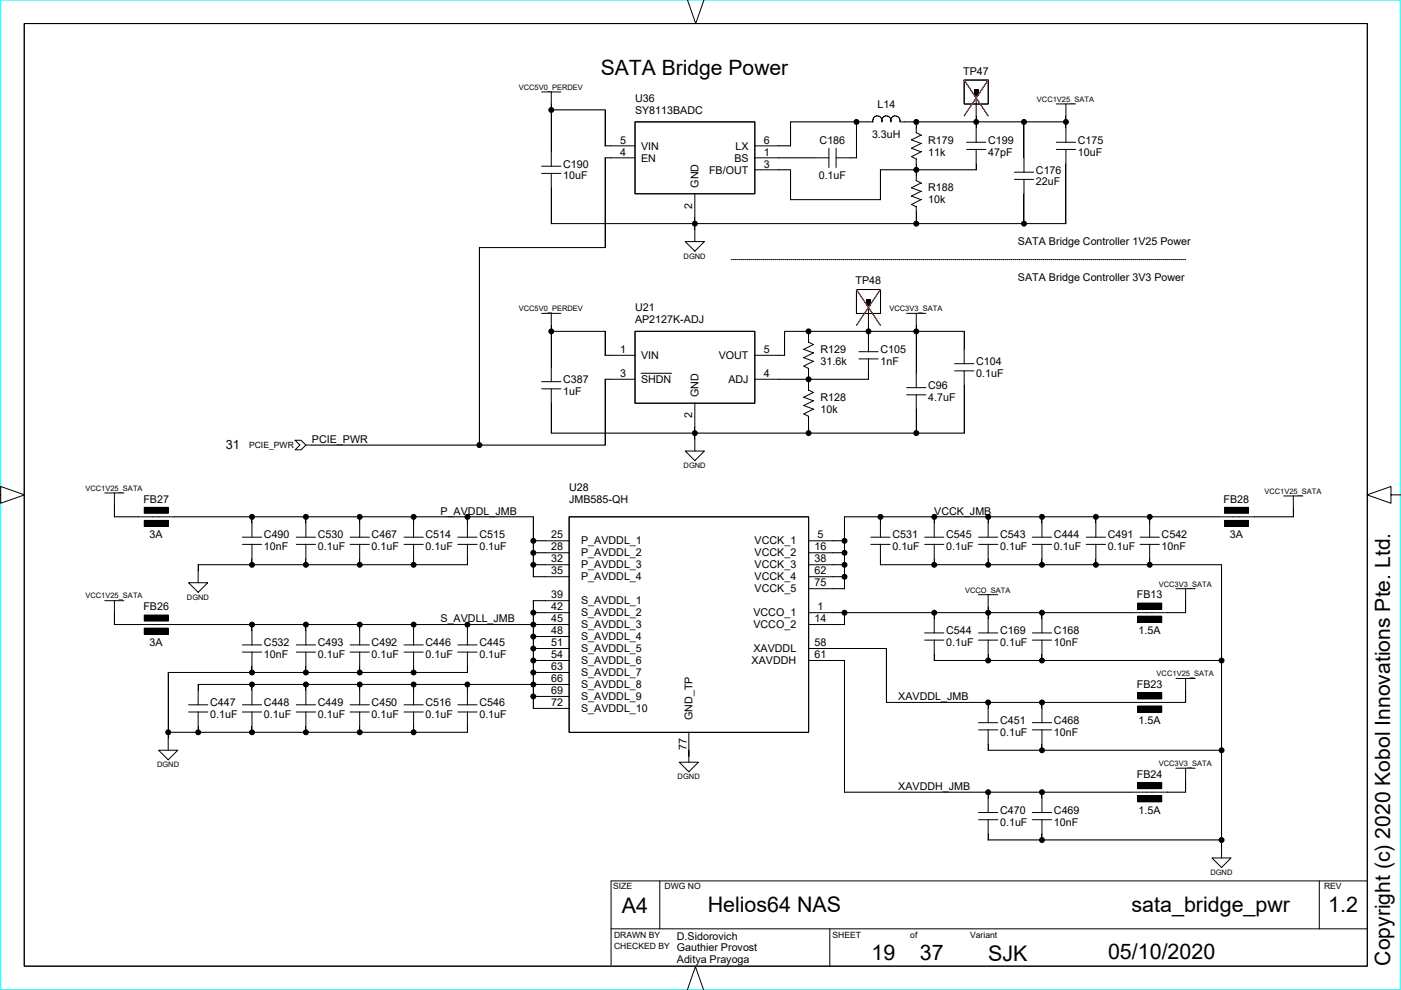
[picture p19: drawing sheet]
<svg xmlns="http://www.w3.org/2000/svg" width="297mm" height="210mm" viewBox="0 0 297 210" stroke-linecap="round" stroke-linejoin="round" font-family="sans-serif">
<defs><g id="words">
<g font-size="4.5">
<text x="127.4" y="16">SATA Bridge Power</text>
<text x="131.9" y="193.6">A4</text>
<text x="150" y="193.4">Helios64 NAS</text>
<text x="239.9" y="193.4">sata_bridge_pwr</text>
<text x="281.6" y="193.4">1.2</text>
<text x="184.8" y="203.5">19</text>
<text x="195" y="203.5">37</text>
<text x="209.5" y="203.7">SJK</text>
<text x="234.9" y="203.4">05/10/2020</text>
<text x="294.7" y="204.7" transform="rotate(-90 294.7 204.7)">Copyright (c) 2020 Kobol Innovations Pte. Ltd.</text>
</g>
<text font-size="2.7" x="47.9" y="95.3">31</text>
<g font-size="2.3" fill="#c0c0c0">
<text x="-1" y="11.3">J</text>
<text x="-.5" y="32.3">I</text>
</g>
<g font-size="2.3">
<text x="204.2" y="15.9">TP47</text>
<text x="134.6" y="21.5">U36</text>
<text x="186" y="22.8">L14</text>
<text x="134.6" y="24.1">SY8113BADC</text>
<text x="184.9" y="29.2">3.3uH</text>
<text x="119.4" y="35.5">C190</text>
<text x="131.5" y="30.4">5</text>
<text x="131.5" y="33">4</text>
<text x="135.9" y="31.7">VIN</text>
<text x="135.9" y="34.2">EN</text>
<text x="155.7" y="34.2">BS</text>
<text x="156" y="31.7">LX</text>
<text x="161.9" y="30.4">6</text>
<text x="161.9" y="33">1</text>
<text x="161.9" y="35.5">3</text>
<text x="173.8" y="30.4">C186</text>
<text x="196.8" y="30.4">R179</text>
<text x="196.8" y="33">11k</text>
<text x="209.5" y="30.4">C199</text>
<text x="209.5" y="33">47pF</text>
<text x="228.5" y="30.4">C175</text>
<text x="228.5" y="33">10uF</text>
<text x="119.4" y="38.1">10uF</text>
<text x="148.1" y="39.8" transform="rotate(-90 148.1 39.8)">GND</text>
<text x="150.3" y="36.8">FB/OUT</text>
<text x="173.6" y="38.1">0.1uF</text>
<text x="196.8" y="40.6">R188</text>
<text x="219.6" y="36.8">C176</text>
<text x="219.6" y="39.3">22uF</text>
<text x="146.8" y="44.2" transform="rotate(-90 146.8 44.2)">2</text>
<text x="196.8" y="43.1">10k</text>
<text x="215.8" y="52">SATA Bridge Controller 1V25 Power</text>
<text x="215.8" y="59.6">SATA Bridge Controller 3V3 Power</text>
<text x="134.6" y="66">U21</text>
<text x="181.4" y="60.3">TP48</text>
<text x="134.6" y="68.5">AP2127K-ADJ</text>
<text x="131.5" y="74.8">1</text>
<text x="135.9" y="76.1">VIN</text>
<text x="152.4" y="76.1">VOUT</text>
<text x="161.9" y="74.8">5</text>
<text x="174" y="74.8">R129</text>
<text x="174" y="77.4">31.6k</text>
<text x="186.7" y="74.8">C105</text>
<text x="186.7" y="77.4">1nF</text>
<text x="207" y="77.4">C104</text>
<text x="119.4" y="83.7">1uF</text>
<text x="119.4" y="81.2">C387</text>
<text x="131.5" y="79.9">3</text>
<text x="135.9" y="81.2">SHDN</text>
<text x="154.4" y="81.2">ADJ</text>
<text x="161.9" y="79.9">4</text>
<text x="196.8" y="82.5">C96</text>
<text x="207" y="79.9">0.1uF</text>
<text x="146.8" y="88.6" transform="rotate(-90 146.8 88.6)">2</text>
<text x="148.1" y="84.2" transform="rotate(-90 148.1 84.2)">GND</text>
<text x="174" y="85">R128</text>
<text x="174" y="87.5">10k</text>
<text x="196.8" y="85">4.7uF</text>
<text x="66.1" y="93.9">PCIE_PWR</text>
<text x="30.4" y="106.6">FB27</text>
<text x="120.7" y="106.6">JMB585-QH</text>
<text x="120.7" y="104">U28</text>
<text x="259.4" y="106.6">FB28</text>
<text x="93.4" y="109.1">P_AVDDL_JMB</text>
<text x="198.1" y="109.1">VCCK_JMB</text>
<text x="31.7" y="114.2">3A</text>
<text x="56" y="114.2">C490</text>
<text x="56" y="116.7">10nF</text>
<text x="67.4" y="114.2">C530</text>
<text x="67.4" y="116.7">0.1uF</text>
<text x="78.8" y="114.2">C467</text>
<text x="78.8" y="116.7">0.1uF</text>
<text x="90.2" y="114.2">C514</text>
<text x="90.2" y="116.7">0.1uF</text>
<text x="101.6" y="114.2">C515</text>
<text x="101.6" y="116.7">0.1uF</text>
<text x="116.9" y="114.2">25</text>
<text x="116.9" y="116.7">28</text>
<text x="116.9" y="119.3">32</text>
<text x="123.2" y="115.4">P_AVDDL_1</text>
<text x="123.2" y="118">P_AVDDL_2</text>
<text x="160" y="115.4">VCCK_1</text>
<text x="160" y="118">VCCK_2</text>
<text x="172.7" y="116.7">16</text>
<text x="172.7" y="119.3">38</text>
<text x="173.3" y="114.2">5</text>
<text x="189.2" y="114.2">C531</text>
<text x="189.2" y="116.7">0.1uF</text>
<text x="200.6" y="114.2">C545</text>
<text x="200.6" y="116.7">0.1uF</text>
<text x="212" y="114.2">C543</text>
<text x="212" y="116.7">0.1uF</text>
<text x="223.5" y="114.2">C444</text>
<text x="223.5" y="116.7">0.1uF</text>
<text x="234.9" y="114.2">C491</text>
<text x="234.9" y="116.7">0.1uF</text>
<text x="246.3" y="114.2">C542</text>
<text x="246.3" y="116.7">10nF</text>
<text x="260.7" y="114.2">3A</text>
<text x="116.9" y="121.8">35</text>
<text x="123.2" y="120.5">P_AVDDL_3</text>
<text x="123.2" y="123.1">P_AVDDL_4</text>
<text x="160" y="120.5">VCCK_3</text>
<text x="160" y="123.1">VCCK_4</text>
<text x="160" y="125.6">VCCK_5</text>
<text x="172.7" y="121.8">62</text>
<text x="172.7" y="124.3">75</text>
<text x="30.4" y="129.4">FB26</text>
<text x="93.4" y="131.9">S_AVDLL_JMB</text>
<text x="116.9" y="126.9">39</text>
<text x="116.9" y="129.4">42</text>
<text x="116.9" y="131.9">45</text>
<text x="123.2" y="128.1">S_AVDDL_1</text>
<text x="123.2" y="130.7">S_AVDDL_2</text>
<text x="159.7" y="130.7">VCCO_1</text>
<text x="172.7" y="131.9">14</text>
<text x="173.3" y="129.4">1</text>
<text x="241" y="126.9">FB13</text>
<text x="31.7" y="137">3A</text>
<text x="56" y="137">C532</text>
<text x="67.4" y="137">C493</text>
<text x="78.8" y="137">C492</text>
<text x="90.2" y="137">C446</text>
<text x="101.6" y="137">C445</text>
<text x="116.9" y="134.5">48</text>
<text x="116.9" y="137">51</text>
<text x="123.2" y="133.2">S_AVDDL_3</text>
<text x="123.2" y="135.7">S_AVDDL_4</text>
<text x="159.7" y="133.2">VCCO_2</text>
<text x="172.7" y="137">58</text>
<text x="200.6" y="134.5">C544</text>
<text x="200.6" y="137">0.1uF</text>
<text x="212" y="134.5">C169</text>
<text x="212" y="137">0.1uF</text>
<text x="223.5" y="134.5">C168</text>
<text x="223.5" y="137">10nF</text>
<text x="241.4" y="134.5">1.5A</text>
<text x="56" y="139.6">10nF</text>
<text x="67.4" y="139.6">0.1uF</text>
<text x="78.8" y="139.6">0.1uF</text>
<text x="90.2" y="139.6">0.1uF</text>
<text x="101.6" y="139.6">0.1uF</text>
<text x="116.9" y="139.6">54</text>
<text x="116.9" y="142.1">63</text>
<text x="123.2" y="138.3">S_AVDDL_5</text>
<text x="123.2" y="140.8">S_AVDDL_6</text>
<text x="123.2" y="143.4">S_AVDDL_7</text>
<text x="159.4" y="140.8">XAVDDH</text>
<text x="159.7" y="138.3">XAVDDL</text>
<text x="172.7" y="139.6">61</text>
<text x="44.6" y="149.7">C447</text>
<text x="56" y="149.7">C448</text>
<text x="67.4" y="149.7">C449</text>
<text x="78.8" y="149.7">C450</text>
<text x="90.2" y="149.7">C516</text>
<text x="101.6" y="149.7">C546</text>
<text x="116.9" y="144.6">66</text>
<text x="116.9" y="147.2">69</text>
<text x="116.9" y="149.7">72</text>
<text x="123.2" y="145.9">S_AVDDL_8</text>
<text x="123.2" y="148.4">S_AVDDL_9</text>
<text x="190.5" y="148.4">XAVDDL_JMB</text>
<text x="241" y="145.9">FB23</text>
<text x="44.6" y="152.3">0.1uF</text>
<text x="56" y="152.3">0.1uF</text>
<text x="67.4" y="152.3">0.1uF</text>
<text x="78.8" y="152.3">0.1uF</text>
<text x="90.2" y="152.3">0.1uF</text>
<text x="101.6" y="152.3">0.1uF</text>
<text x="123.2" y="151">S_AVDDL_10</text>
<text x="146.8" y="152.7" transform="rotate(-90 146.8 152.7)">GND_TP</text>
<text x="212" y="153.5">C451</text>
<text x="223.5" y="153.5">C468</text>
<text x="241.4" y="153.5">1.5A</text>
<text x="145.5" y="159.1" transform="rotate(-90 145.5 159.1)">77</text>
<text x="212" y="156">0.1uF</text>
<text x="223.5" y="156">10nF</text>
<text x="190.5" y="167.5">XAVDDH_JMB</text>
<text x="241" y="164.9">FB24</text>
<text x="212" y="172.6">C470</text>
<text x="223.5" y="172.6">C469</text>
<text x="241.4" y="172.6">1.5A</text>
<text x="212" y="175.1">0.1uF</text>
<text x="223.5" y="175.1">10nF</text>
<text x="143.5" y="199.2">D.Sidorovich</text>
<text x="143.5" y="201.7">Gauthier Provost</text>
<text x="143.5" y="204.3">Aditya Prayoga</text>
</g>
<g font-size="1.8">
<text x="52.8" y="95">PCIE_PWR</text>
<text x="130" y="188.4">SIZE</text>
<text x="140.9" y="188.4">DWG NO</text>
<text x="280.7" y="188.4">REV</text>
<text x="130.2" y="198.8">DRAWN BY</text>
<text x="130.2" y="201.3">CHECKED BY</text>
<text x="176.5" y="198.8">SHEET</text>
<text x="193" y="198.8">of</text>
<text x="205.7" y="198.8">Variant</text>
</g>
<g font-size="1.6">
<text x="110" y="19">VCC5V0_PERDEV</text>
<text x="219.9" y="21.6">VCC1V25_SATA</text>
<text x="144.9" y="54.8">DGND</text>
<text x="110" y="66">VCC5V0_PERDEV</text>
<text x="188.6" y="66">VCC3V3_SATA</text>
<text x="144.9" y="99.2">DGND</text>
<text x="18.1" y="104.1">VCC1V25_SATA</text>
<text x="268.1" y="104.7">VCC1V25_SATA</text>
<text x="204.6" y="125.6">VCCO_SATA</text>
<text x="245.7" y="124.4">VCC3V3_SATA</text>
<text x="18.1" y="126.9">VCC1V25_SATA</text>
<text x="39.6" y="127.1">DGND</text>
<text x="245.2" y="143.4">VCC1V25_SATA</text>
<text x="33.3" y="162.7">DGND</text>
<text x="143.7" y="165.2">DGND</text>
<text x="245.7" y="162.4">VCC3V3_SATA</text>
<text x="256.6" y="185.5">DGND</text>
</g>
</g></defs>
<path d="M.1 0h296.8v209.8h-296.8z" fill="none" stroke="#0ff" stroke-width=".21"/>
<g fill="none" stroke="#000" stroke-width=".21">
<path d="M149.3 -.1l-1.8 5.1-1.8-5M5.1 5h284.8v199.9h-284.8zM114.8 19.5h4.1M116.9 19.5v15.8M204.4 17h5.1v5.1h-5.1zM204.4 17l5.1 7.6M209.5 17l-5.1 7.6M114.8 36.8h4.1M114.8 35.2h4.1M116.9 23.3h11.4v7.6M128.3 30.9h6.4M134.6 25.8h25.4v15.3h-25.4z"/>
<path d="M134.7 33.5h-6.4v19M160 30.9h7.6M160 33.5h15.8M160 36h7.6v6.4l19.1-.1v-6.3M175.7 31.4v4.1M177.2 33.5h4.4M177.3 31.4v4.1M181.6 25.8v7.7M186.6 36h20.4M191.7 25.8h-.9a.99 .99 0 0 0-1-1.2 .99 .99 0 0 0-.9 1.2 .99 .99 0 0 0-1-1.2 .99 .99 0 0 0-.9 1.2 .99 .99 0 0 0-1-1.2 .99 .99 0 0 0-.9 1.2h-17.5v5.1M194.3 27.1v1.1l1 .4-2.1 1.1 2.1 .7-2.1 1 2.1 .8-2.1 1 1.1 .5v4.6M194.3 38.3l1 .5-2.1 1 2.1 .8-2.1 1 2.1 .7-2.1 1 1.1 .5v3.6"/>
<path d="M207 20.3v4.3M207 34.7v1.3M215.1 38h4.1M215.1 36.5h4.1M217.1 33.5v3M217.1 38v9.4M223.9 22h4.1M224 31.7h4M224 30.2h4M226 22v2.6M226 27.1v3.1M226 31.7v15.7h-109.1v-10.7"/>
<path d="M101.6 52.5h26.7M101.6 52.5v41.9M145.3 51.2h4l-2 2.1zM147.3 41v10.2M114.8 66.4h4.1M116.9 70.3h11.4v5.1M116.9 66.4v14.5M128.3 75.3h6.4M134.6 70.3h25.4v15.2h-25.4zM135.9 79.1h6.5M160 75.3h5.1M171.4 71.5v1.1l1 .4-2 1.1 2 .7-2 1 2 .8-2 1 1 .5v4.6"/>
<path d="M182.1 76.1h4.1M182.1 74.6h4.1M184.1 76.1v4.3h-24.1M184.1 71.5v3.1M192.2 66.4h4.1M194.3 66.4v2.6M194.3 79.1v3.1M202.4 78.6h4.1M202.4 77.1h4.1M204.4 74.1v3M204.4 78.6v13.2M62.6 93.3h1.2l1.1 1.1-1.1 1h-1.2l1-1z"/>
<path d="M64.8 94.4h63.5M114.8 82.4h4.1M114.8 80.9h4.1M116.9 91.8h87.5M116.9 82.4v9.4M134.7 80.4h-6.4v14M145.3 95.6h4l-2 2.1zM147.3 85.4v10.3M171.4 82.7l1 .5-2 1 2 .8-2 1 2 .7-2 1.1 1 .4v3.6M192.2 83.7h4.1M192.2 82.2h4.1M194.3 83.7v8.1"/>
<path d="M0 104.9h.1v-1.8l5.1 1.8-5.1 1.8v-1.8M22.2 104.5h4.1M24.2 109.6h5.1M24.3 104.5v5.1M36.9 109.6h76.2l-.1 12.7h7.7M42 119.7v3.9M51.4 115.4h4.1M51.4 113.9h4.1M53.4 109.6v4.3M53.4 115.4v4.4M62.8 115.4h4.1M62.8 113.9h4.1"/>
<path d="M64.9 109.6v4.3M64.9 115.4v4.4M74.2 115.4h4.1M74.2 113.9h4.1M76.3 109.6v4.3M76.3 115.4v4.4M85.7 115.4h4M85.7 113.9h4M87.7 109.6v4.3M87.7 115.4v4.4M97.1 115.4h4.1M97.1 113.9h4.1"/>
<path d="M99.1 115.4v4.3h-57.1M99.1 109.6v4.3M113 114.7h7.7M113 117.2h7.7M113 119.7h7.7M120.7 109.6h50.7v45.7h-50.7zM171.4 114.7h7.6M171.4 117.2h7.6M171.4 119.7h7.6M184.6 115.4h4.1M184.6 113.9h4.1M186.6 119.7h72.4v62.2"/>
<path d="M186.7 109.6v4.3M186.7 115.4v4.4M196 115.4h4.1M196 113.9h4.1M198.1 109.6v4.3M198.1 115.4v4.4M207.5 115.4h4.1M207.5 113.9h4.1M209.5 109.6v4.3M209.5 115.4v4.4M218.9 115.4h4.1M218.9 113.9h4.1"/>
<path d="M220.9 109.6v4.3M220.9 115.4v4.4M230.3 115.4h4.1M230.3 113.9h4.1M232.3 109.6v4.3M232.3 115.4v4.4M241.7 115.4h4.1M241.7 113.9h4.1M243.8 109.6v4.3M243.8 115.4v4.4M258.4 109.6h-79.4v15.2h-7.6M265.9 109.6h8.3"/>
<path d="M272.2 105.2h4M274.2 105.1v4.5M294.9 104.9v1.8l-5-1.8 5-1.8v1.8h2.1M22.2 127.4h4.1M24.2 132.4h5.1M24.3 127.3v5.1M36.9 132.4h83.8M40 123.5h4l-2 2.1zM51.4 138.3h4.1M51.4 136.7h4.1M53.4 132.4v4.4M53.4 138.2v4.4"/>
<path d="M62.8 138.3h4.1M62.8 136.7h4.1M64.9 132.4v4.4M64.9 138.2v4.4M74.2 138.3h4.1M74.2 136.7h4.1M76.3 132.4v4.4M76.3 138.2v4.4M85.7 138.3h4M85.7 136.7h4M87.7 132.4v4.4M87.7 138.2v4.4"/>
<path d="M97.1 138.3h4.1M97.1 136.7h4.1M99.1 138.2v4.4h-63.5M99.1 132.4v4.4M113 129.9h7.7M113 135h7.7M113 137.5h7.7M120.7 127.4h-7.7l.1 22.8h7.6M171.4 122.3h7.6M171.4 132.4h7.6M171.4 137.5h16.5v11.4M179 129.9v2.5"/>
<path d="M196 135.7h4.1M196 134.2h4.1M198.1 135.7v4.3h60.9M198.1 129.9v4.3M207.5 126.1h4M207.5 135.7h4.1M207.5 134.2h4.1M209.5 126.1v8.1M209.5 135.7v4.4M218.9 135.7h4.1M218.9 134.2h4.1M220.9 129.9v4.3"/>
<path d="M220.9 135.7v4.4M241.2 127.9h5.1v1.3h-5.1zM241.2 130.6h5.1v1.3h-5.1zM249.3 124.8h4.1M251.4 124.8v5.1h-80M33.6 159.1h4.1l-2 2zM35.6 155.3h63.5M35.7 142.6v16.5M40 151h4.1M40 149.4h4.1M42 145.1h78.7M42 145.1v4.4"/>
<path d="M42 150.9v4.4M51.4 151h4.1M51.4 149.4h4.1M53.4 145.1v4.4M53.4 150.9v4.4M62.8 151h4.1M62.8 149.4h4.1M64.9 145.1v4.4M64.9 150.9v4.4M74.2 151h4.1M74.2 149.4h4.1M76.3 145.1v4.4"/>
<path d="M76.3 150.9v4.4M85.7 151h4M85.7 149.4h4M87.7 145.1v4.4M87.7 150.9v4.4M97.1 151h4.1M97.1 149.4h4.1M99.1 145.1v4.4M99.1 150.9v4.4M113 140h7.7M113 142.6h7.7M113 147.7h7.7"/>
<path d="M146 155.2v6.4M171.4 140h7.6v28h72.4v-5.1M207.5 154.7h4.1M207.5 153.2h4.1M209.5 159.1h49.5M209.5 148.9v4.3M209.5 154.7v4.4M218.9 154.7h4.1M218.9 153.2h4.1M220.9 148.9v4.3M220.9 154.7v4.4M241.2 146.9h5.1v1.3h-5.1z"/>
<path d="M241.2 149.7h5.1v1.3h-5.1zM249.3 143.8h4.1M251.4 143.8v5.1h-63.5M144 161.6h4.1l-2.1 2zM207.5 173.8h4.1M207.5 172.3h4.1M209.5 178.1h49.5M209.5 168v4.3M209.5 173.8v4.3M218.9 173.8h4.1M218.9 172.3h4.1M220.9 168v4.3"/>
<path d="M220.9 173.8v4.3M241.2 165.9h5.1v1.3h-5.1zM241.2 168.7h5.1v1.3h-5.1zM249.3 162.9h4.1M129.5 196.9h160.4M129.5 186.8h160.4M129.6 186.8v17.8M139.9 186.8v10.2M175.9 196.9v7.9M257 181.9h4l-2 2zM279.7 186.8v10.2M145.7 209.9l1.7-5 1.8 5"/>
<circle cx="116.9" cy="23.3" r=".52"/>
<circle cx="181.6" cy="25.9" r=".52"/>
<circle cx="194.3" cy="36" r=".52"/>
<circle cx="147.3" cy="47.4" r=".52"/>
<circle cx="194.3" cy="47.4" r=".52"/>
<circle cx="217.1" cy="47.4" r=".52"/>
<circle cx="116.9" cy="70.3" r=".52"/>
<circle cx="101.6" cy="94.4" r=".52"/>
<circle cx="147.3" cy="91.8" r=".52"/>
<circle cx="171.4" cy="80.4" r=".52"/>
<circle cx="171.4" cy="91.8" r=".52"/>
<circle cx="194.3" cy="91.8" r=".52"/>
<circle cx="53.4" cy="119.8" r=".52"/>
<circle cx="53.4" cy="109.6" r=".52"/>
<circle cx="64.9" cy="119.8" r=".52"/>
<circle cx="64.9" cy="109.6" r=".52"/>
<circle cx="76.3" cy="109.6" r=".52"/>
<circle cx="76.3" cy="119.8" r=".52"/>
<circle cx="87.7" cy="109.6" r=".52"/>
<circle cx="87.7" cy="119.8" r=".52"/>
<circle cx="99.1" cy="109.6" r=".52"/>
<circle cx="113.1" cy="117.2" r=".52"/>
<circle cx="113.1" cy="114.7" r=".52"/>
<circle cx="113.1" cy="119.8" r=".52"/>
<circle cx="179.1" cy="119.8" r=".52"/>
<circle cx="179.1" cy="114.7" r=".52"/>
<circle cx="179.1" cy="117.2" r=".52"/>
<circle cx="186.7" cy="109.6" r=".52"/>
<circle cx="198.1" cy="109.6" r=".52"/>
<circle cx="198.1" cy="119.8" r=".52"/>
<circle cx="209.5" cy="119.8" r=".52"/>
<circle cx="209.5" cy="109.6" r=".52"/>
<circle cx="220.9" cy="109.6" r=".52"/>
<circle cx="220.9" cy="119.8" r=".52"/>
<circle cx="232.3" cy="109.6" r=".52"/>
<circle cx="232.3" cy="119.8" r=".52"/>
<circle cx="243.8" cy="109.6" r=".52"/>
<circle cx="243.8" cy="119.8" r=".52"/>
<circle cx="53.4" cy="132.4" r=".52"/>
<circle cx="64.9" cy="132.4" r=".52"/>
<circle cx="76.3" cy="132.4" r=".52"/>
<circle cx="87.7" cy="132.4" r=".52"/>
<circle cx="99.1" cy="132.4" r=".52"/>
<circle cx="113.1" cy="137.5" r=".52"/>
<circle cx="113.1" cy="135" r=".52"/>
<circle cx="113.1" cy="129.9" r=".52"/>
<circle cx="113.1" cy="132.4" r=".52"/>
<circle cx="179.1" cy="122.3" r=".52"/>
<circle cx="179.1" cy="129.9" r=".52"/>
<circle cx="198.1" cy="129.9" r=".52"/>
<circle cx="209.5" cy="129.9" r=".52"/>
<circle cx="220.9" cy="129.9" r=".52"/>
<circle cx="35.7" cy="155.3" r=".52"/>
<circle cx="42" cy="155.3" r=".52"/>
<circle cx="53.4" cy="145.1" r=".52"/>
<circle cx="53.4" cy="142.6" r=".52"/>
<circle cx="53.4" cy="155.3" r=".52"/>
<circle cx="64.9" cy="155.3" r=".52"/>
<circle cx="64.9" cy="142.6" r=".52"/>
<circle cx="64.9" cy="145.1" r=".52"/>
<circle cx="76.3" cy="155.3" r=".52"/>
<circle cx="76.3" cy="142.6" r=".52"/>
<circle cx="76.3" cy="145.1" r=".52"/>
<circle cx="87.7" cy="155.3" r=".52"/>
<circle cx="87.7" cy="145.1" r=".52"/>
<circle cx="87.7" cy="142.6" r=".52"/>
<circle cx="99.1" cy="145.1" r=".52"/>
<circle cx="113.1" cy="147.7" r=".52"/>
<circle cx="113.1" cy="142.6" r=".52"/>
<circle cx="113.1" cy="145.1" r=".52"/>
<circle cx="113.1" cy="140" r=".52"/>
<circle cx="209.5" cy="148.9" r=".52"/>
<circle cx="209.5" cy="140" r=".52"/>
<circle cx="220.9" cy="140" r=".52"/>
<circle cx="220.9" cy="159.1" r=".52"/>
<circle cx="220.9" cy="148.9" r=".52"/>
<circle cx="259" cy="159.1" r=".52"/>
<circle cx="259" cy="140" r=".52"/>
<circle cx="209.5" cy="168" r=".52"/>
<circle cx="220.9" cy="168" r=".52"/>
<circle cx="220.9" cy="178.1" r=".52"/>
<circle cx="259" cy="178.1" r=".52"/>
</g>
<path d="M206.5 19h1v1.3h-1zM241.2 127.9h5.1v1.3h-5.1zM241.2 130.6h5.1v1.3h-5.1zM241.2 146.9h5.1v1.3h-5.1zM241.2 149.7h5.1v1.3h-5.1zM241.2 165.9h5.1v1.3h-5.1zM241.2 168.7h5.1v1.3h-5.1z" fill="#000"/>
<g fill="#000">
<path d="M128.3 30.9h1.3zM128.3 33.5h1.3zM180.3 33.5h1.3zM128.3 75.3h1.3zM128.3 80.4h1.3z"/>
<path d="M116.9 22v1.3z" fill-rule="evenodd"/>
<path d="M194.3 36v1.3z" fill-rule="evenodd"/>
<path d="M194.3 34.7v1.3z" fill-rule="evenodd"/>
<path d="M207 34.7v1.3z" fill-rule="evenodd"/>
<path d="M147.3 47.4v1.3z" fill-rule="evenodd"/>
<path d="M147.3 46.1v1.3z" fill-rule="evenodd"/>
<path d="M116.9 69v1.3z" fill-rule="evenodd"/>
<path d="M171.4 79.1v1.3z" fill-rule="evenodd"/>
<path d="M184.1 79.1v1.3z" fill-rule="evenodd"/>
<path d="M147.3 91.8v1.3z" fill-rule="evenodd"/>
<path d="M147.3 90.6v1.2z" fill-rule="evenodd"/>
<path d="M171.4 80.4v1.3z" fill-rule="evenodd"/>
<path d="M42 119.7v1.3z" fill-rule="evenodd"/>
<path d="M53.4 109.6v1.2z" fill-rule="evenodd"/>
<path d="M53.4 118.5v1.2z" fill-rule="evenodd"/>
<path d="M64.9 109.6v1.2z" fill-rule="evenodd"/>
<path d="M64.9 118.5v1.2z" fill-rule="evenodd"/>
<path d="M76.3 109.6v1.2z" fill-rule="evenodd"/>
<path d="M76.3 118.5v1.2z" fill-rule="evenodd"/>
<path d="M87.7 109.6v1.2z" fill-rule="evenodd"/>
<path d="M87.7 118.5v1.2z" fill-rule="evenodd"/>
<path d="M99.1 109.6v1.2z" fill-rule="evenodd"/>
<path d="M99.1 118.5v1.2z" fill-rule="evenodd"/>
<path d="M186.7 109.6v1.2z" fill-rule="evenodd"/>
<path d="M186.7 118.5v1.2z" fill-rule="evenodd"/>
<path d="M198.1 109.6v1.2z" fill-rule="evenodd"/>
<path d="M198.1 118.5v1.2z" fill-rule="evenodd"/>
<path d="M209.5 109.6v1.2z" fill-rule="evenodd"/>
<path d="M209.5 118.5v1.2z" fill-rule="evenodd"/>
<path d="M220.9 109.6v1.2z" fill-rule="evenodd"/>
<path d="M220.9 118.5v1.2z" fill-rule="evenodd"/>
<path d="M232.3 109.6v1.2z" fill-rule="evenodd"/>
<path d="M232.3 118.5v1.2z" fill-rule="evenodd"/>
<path d="M243.8 109.6v1.2z" fill-rule="evenodd"/>
<path d="M243.8 118.5v1.2z" fill-rule="evenodd"/>
<path d="M274.2 107.7v1.9z" fill-rule="evenodd"/>
<path d="M53.4 132.4v1.3z" fill-rule="evenodd"/>
<path d="M64.9 132.4v1.3z" fill-rule="evenodd"/>
<path d="M76.3 132.4v1.3z" fill-rule="evenodd"/>
<path d="M87.7 132.4v1.3z" fill-rule="evenodd"/>
<path d="M99.1 132.4v1.3z" fill-rule="evenodd"/>
<path d="M198.1 138.8v1.2z" fill-rule="evenodd"/>
<path d="M198.1 129.9v1.2z" fill-rule="evenodd"/>
<path d="M209.5 138.8v1.2z" fill-rule="evenodd"/>
<path d="M209.5 128.6v1.3z" fill-rule="evenodd"/>
<path d="M209.5 129.9v1.2z" fill-rule="evenodd"/>
<path d="M220.9 138.8v1.2z" fill-rule="evenodd"/>
<path d="M220.9 129.9v1.2z" fill-rule="evenodd"/>
<path d="M35.7 155.3v1.2z" fill-rule="evenodd"/>
<path d="M42 145.1v1.3z" fill-rule="evenodd"/>
<path d="M42 154v1.3z" fill-rule="evenodd"/>
<path d="M53.4 145.1v1.3z" fill-rule="evenodd"/>
<path d="M53.4 154v1.3z" fill-rule="evenodd"/>
<path d="M53.4 141.3v1.3z" fill-rule="evenodd"/>
<path d="M64.9 145.1v1.3z" fill-rule="evenodd"/>
<path d="M64.9 154v1.3z" fill-rule="evenodd"/>
<path d="M64.9 141.3v1.3z" fill-rule="evenodd"/>
<path d="M76.3 145.1v1.3z" fill-rule="evenodd"/>
<path d="M76.3 141.3v1.3z" fill-rule="evenodd"/>
<path d="M76.3 154v1.3z" fill-rule="evenodd"/>
<path d="M87.7 145.1v1.3z" fill-rule="evenodd"/>
<path d="M87.7 141.3v1.3z" fill-rule="evenodd"/>
<path d="M87.7 154v1.3z" fill-rule="evenodd"/>
<path d="M99.1 145.1v1.3z" fill-rule="evenodd"/>
<path d="M99.1 141.3v1.3z" fill-rule="evenodd"/>
<path d="M99.1 154v1.3z" fill-rule="evenodd"/>
<path d="M146 159.1v1.2z" fill-rule="evenodd"/>
<path d="M209.5 148.9v1.3z" fill-rule="evenodd"/>
<path d="M209.5 157.8v1.3z" fill-rule="evenodd"/>
<path d="M220.9 148.9v1.3z" fill-rule="evenodd"/>
<path d="M220.9 157.8v1.3z" fill-rule="evenodd"/>
<path d="M209.5 176.8v1.3z" fill-rule="evenodd"/>
<path d="M209.5 168v1.2z" fill-rule="evenodd"/>
<path d="M220.9 176.8v1.3z" fill-rule="evenodd"/>
<path d="M220.9 168v1.2z" fill-rule="evenodd"/>
<path d="M259 178.1v1.3z" fill-rule="evenodd"/>
<circle cx="116.9" cy="23.3" r=".53"/>
<circle cx="181.6" cy="25.8" r=".53"/>
<circle cx="194.3" cy="36" r=".53"/>
<circle cx="147.3" cy="47.4" r=".53"/>
<circle cx="194.3" cy="47.4" r=".53"/>
<circle cx="217.1" cy="47.4" r=".53"/>
<circle cx="116.9" cy="70.3" r=".53"/>
<circle cx="101.6" cy="94.4" r=".53"/>
<circle cx="147.3" cy="91.8" r=".53"/>
<circle cx="171.4" cy="80.4" r=".53"/>
<circle cx="171.4" cy="91.8" r=".53"/>
<circle cx="194.3" cy="91.8" r=".53"/>
<circle cx="53.4" cy="119.7" r=".53"/>
<circle cx="53.4" cy="109.6" r=".53"/>
<circle cx="64.9" cy="119.7" r=".53"/>
<circle cx="64.9" cy="109.6" r=".53"/>
<circle cx="76.3" cy="109.6" r=".53"/>
<circle cx="76.3" cy="119.7" r=".53"/>
<circle cx="87.7" cy="109.6" r=".53"/>
<circle cx="87.7" cy="119.7" r=".53"/>
<circle cx="99.1" cy="109.6" r=".53"/>
<circle cx="113.1" cy="119.7" r=".53"/>
<circle cx="113.1" cy="117.2" r=".53"/>
<circle cx="113.1" cy="114.7" r=".53"/>
<circle cx="179" cy="119.7" r=".53"/>
<circle cx="179" cy="117.2" r=".53"/>
<circle cx="179" cy="114.7" r=".53"/>
<circle cx="186.7" cy="109.6" r=".53"/>
<circle cx="198.1" cy="119.7" r=".53"/>
<circle cx="198.1" cy="109.6" r=".53"/>
<circle cx="209.5" cy="119.7" r=".53"/>
<circle cx="209.5" cy="109.6" r=".53"/>
<circle cx="220.9" cy="119.7" r=".53"/>
<circle cx="220.9" cy="109.6" r=".53"/>
<circle cx="232.3" cy="109.6" r=".53"/>
<circle cx="232.3" cy="119.7" r=".53"/>
<circle cx="243.8" cy="109.6" r=".53"/>
<circle cx="243.8" cy="119.7" r=".53"/>
<circle cx="53.4" cy="132.4" r=".53"/>
<circle cx="64.9" cy="132.4" r=".53"/>
<circle cx="76.3" cy="132.4" r=".53"/>
<circle cx="87.7" cy="132.4" r=".53"/>
<circle cx="99.1" cy="132.4" r=".53"/>
<circle cx="113.1" cy="137.5" r=".53"/>
<circle cx="113.1" cy="135" r=".53"/>
<circle cx="113.1" cy="129.9" r=".53"/>
<circle cx="113.1" cy="132.4" r=".53"/>
<circle cx="179" cy="129.9" r=".53"/>
<circle cx="179" cy="122.3" r=".53"/>
<circle cx="198.1" cy="129.9" r=".53"/>
<circle cx="209.5" cy="129.9" r=".53"/>
<circle cx="220.9" cy="129.9" r=".53"/>
<circle cx="35.7" cy="155.3" r=".53"/>
<circle cx="42" cy="155.3" r=".53"/>
<circle cx="53.4" cy="145.1" r=".53"/>
<circle cx="53.4" cy="142.6" r=".53"/>
<circle cx="53.4" cy="155.3" r=".53"/>
<circle cx="64.9" cy="145.1" r=".53"/>
<circle cx="64.9" cy="142.6" r=".53"/>
<circle cx="64.9" cy="155.3" r=".53"/>
<circle cx="76.3" cy="142.6" r=".53"/>
<circle cx="76.3" cy="155.3" r=".53"/>
<circle cx="76.3" cy="145.1" r=".53"/>
<circle cx="87.7" cy="155.3" r=".53"/>
<circle cx="87.7" cy="145.1" r=".53"/>
<circle cx="87.7" cy="142.6" r=".53"/>
<circle cx="99.1" cy="145.1" r=".53"/>
<circle cx="113.1" cy="147.7" r=".53"/>
<circle cx="113.1" cy="145.1" r=".53"/>
<circle cx="113.1" cy="142.6" r=".53"/>
<circle cx="113.1" cy="140" r=".53"/>
<circle cx="209.5" cy="148.9" r=".53"/>
<circle cx="209.5" cy="140" r=".53"/>
<circle cx="220.9" cy="140" r=".53"/>
<circle cx="220.9" cy="148.9" r=".53"/>
<circle cx="220.9" cy="159.1" r=".53"/>
<circle cx="259" cy="159.1" r=".53"/>
<circle cx="259" cy="140" r=".53"/>
<circle cx="209.5" cy="168" r=".53"/>
<circle cx="220.9" cy="168" r=".53"/>
<circle cx="220.9" cy="178.1" r=".53"/>
<circle cx="259" cy="178.1" r=".53"/>
</g>
<path d="M251.4 55h-96.5" fill="none" stroke="#000" stroke-width=".21" stroke-dasharray=".2 .2"/>
<path d="M204.4 17l5.1 7.6" fill="none" stroke="#f00" stroke-width=".21"/>
<path d="M209.5 17l-5.1 7.6" fill="none" stroke="#f00" stroke-width=".21"/>
<g fill="#000">
<path d="M194.3 25.8v1.3z" fill-rule="evenodd"/>
<path d="M207 24.6v1.2z" fill-rule="evenodd"/>
<path d="M207 25.8v1.3z" fill-rule="evenodd"/>
<path d="M226 25.8v1.3z" fill-rule="evenodd"/>
<path d="M226 24.6v1.2z" fill-rule="evenodd"/>
<circle cx="194.3" cy="25.8" r=".53"/>
<circle cx="207" cy="25.8" r=".53"/>
<circle cx="217.1" cy="25.8" r=".53"/>
<circle cx="226" cy="25.8" r=".53"/>
</g>
<g fill="none" stroke="#000" stroke-width=".21">
<path d="M191.7 25.8h34.3M194.3 25.8v1.3M207 24.6v2.5M217.1 25.8v7.7M226 24.6v2.5M181.6 61.4h5.1v5.1h-5.1zM181.6 61.4l5.1 7.6M184.1 64.7v4.3M186.7 61.4l-5.1 7.6"/>
<circle cx="194.3" cy="25.9" r=".52"/>
<circle cx="207" cy="25.9" r=".52"/>
<circle cx="217.1" cy="25.9" r=".52"/>
<circle cx="226" cy="25.9" r=".52"/>
</g>
<path d="M183.6 63.4h1.1v1.3h-1.1z" fill="#000"/>
<path d="M181.6 61.4l5.1 7.6" fill="none" stroke="#f00" stroke-width=".21"/>
<path d="M186.7 61.4l-5.1 7.6" fill="none" stroke="#f00" stroke-width=".21"/>
<g fill="#000">
<path d="M165.1 75.3h1.2z"/>
<path d="M171.4 70.3v1.2z" fill-rule="evenodd"/>
<path d="M184.1 69v1.3z" fill-rule="evenodd"/>
<path d="M184.1 70.3v1.2z" fill-rule="evenodd"/>
<path d="M194.3 69v1.3z" fill-rule="evenodd"/>
<circle cx="171.4" cy="70.3" r=".53"/>
<circle cx="184.1" cy="70.3" r=".53"/>
<circle cx="194.3" cy="70.3" r=".53"/>
</g>
<g fill="none" stroke="#000" stroke-width=".21">
<path d="M204.9 31.7h4.1M204.9 30.2h4.1M207 27.1v3.1M207 31.7v3M165.1 75.3h1.2M171.4 70.3v1.2M184.1 69v2.5M194.3 69v10.2M204.4 74.1v-3.8h-38.1v5.1M29.3 109.6h7.6M30.6 107.6h5.1v1.2h-5.1zM30.6 110.3h5.1v1.3h-5.1z"/>
<path d="M258.4 109.6h7.6M259.6 107.6h5.1v1.2h-5.1zM259.6 110.3h5.1v1.3h-5.1zM29.3 132.4h7.6M30.6 130.4h5.1v1.3h-5.1zM30.6 133.2h5.1v1.3h-5.1z"/>
<circle cx="171.4" cy="70.3" r=".52"/>
<circle cx="184.1" cy="70.3" r=".52"/>
<circle cx="194.3" cy="70.3" r=".52"/>
</g>
<path d="M30.6 107.6h5.1v1.2h-5.1zM30.6 110.3h5.1v1.3h-5.1zM259.6 107.6h5.1v1.2h-5.1zM259.6 110.3h5.1v1.3h-5.1zM30.6 130.4h5.1v1.3h-5.1zM30.6 133.2h5.1v1.3h-5.1z" fill="#000"/>
<use href="#words"/>
</svg>
